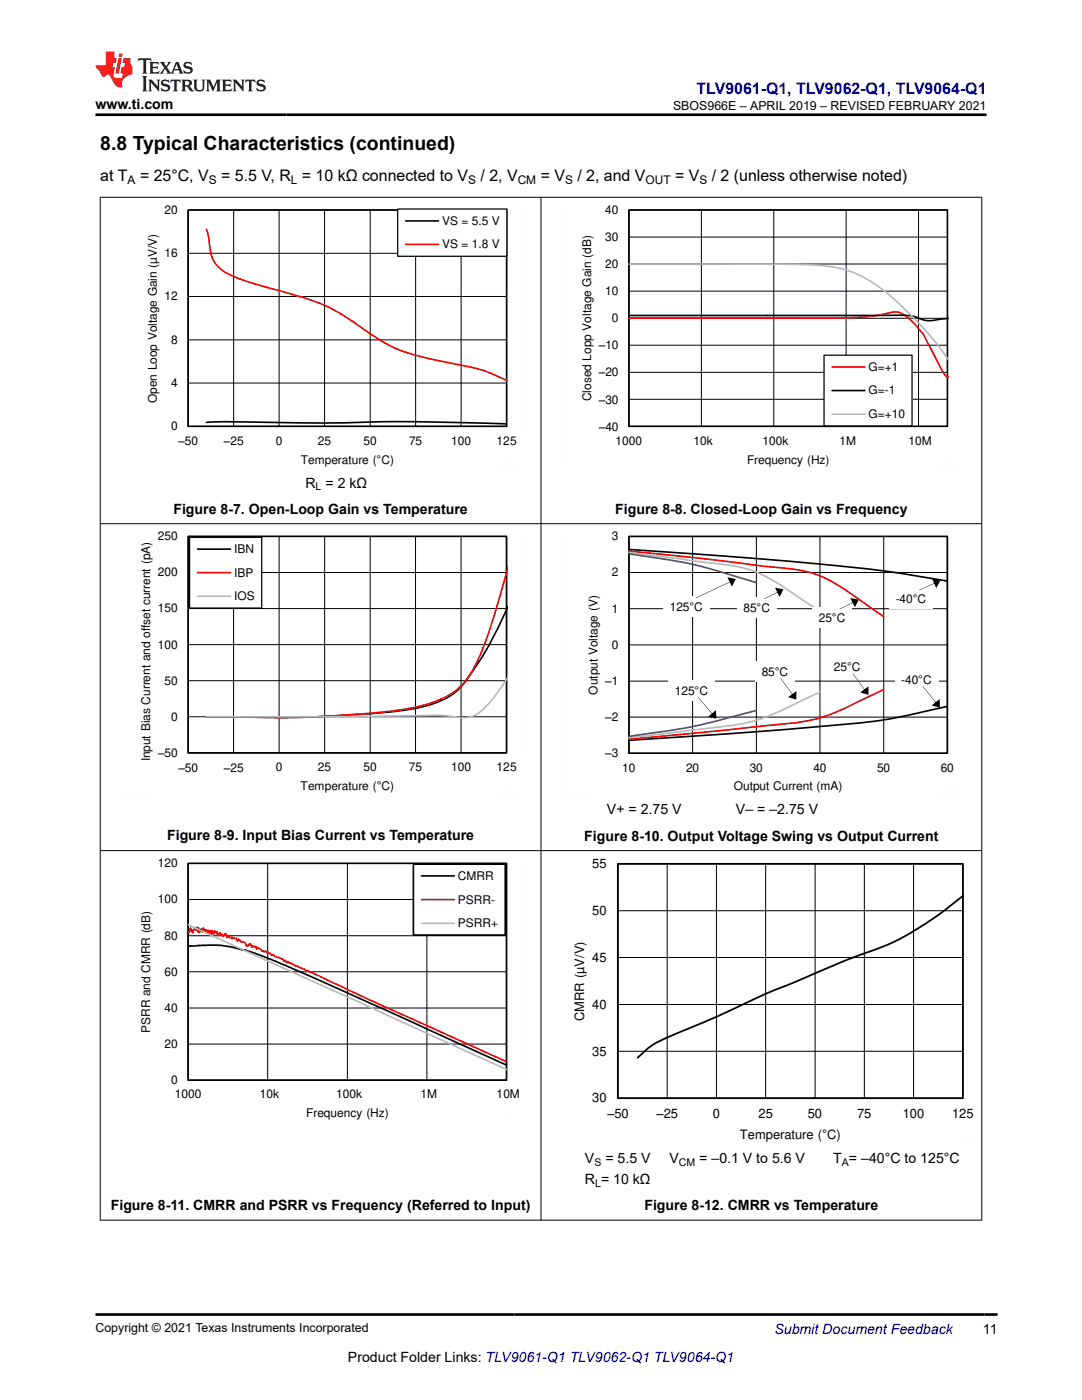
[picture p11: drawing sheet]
<svg xmlns="http://www.w3.org/2000/svg" width="216mm" height="279mm" viewBox="0 0 216 279" stroke-linecap="round" stroke-linejoin="round" font-family="sans-serif">
<defs><g id="words">
<text font-size="3.9" x="20" y="29.9">8.8 Typical Characteristics (continued)</text>
<text font-size="3.2" fill="#00f" x="139" y="18.7">TLV9061-Q1, TLV9062-Q1, TLV9064-Q1</text>
<g font-size="3.2">
<text x="20" y="36.1">at T</text>
<text x="27.9" y="36.1">= 25°C, V</text>
<text x="44.1" y="36.1">= 5.5 V, R = 10 kΩ connected to V</text>
<text x="95.9" y="36.1">/ 2, V</text>
<text x="107.9" y="36.1">= V</text>
<text x="115.2" y="36.1">/ 2, and V</text>
<text x="134.7" y="36.1">= V</text>
<text x="142" y="36.1">/ 2 (unless otherwise noted)</text>
</g>
<g font-size="2.8">
<text x="19" y="21.8">www.ti.com</text>
<text x="60.9" y="97.3">R = 2 kΩ</text>
<text x="34.6" y="102.5">Figure 8-7. Open-Loop Gain vs Temperature</text>
<text x="122.8" y="102.5">Figure 8-8. Closed-Loop Gain vs Frequency</text>
<text x="33.3" y="167.7">Figure 8-9. Input Bias Current vs Temperature</text>
<text x="116.6" y="167.8">Figure 8-10. Output Voltage Swing vs Output Current</text>
<text x="121.1" y="162.5">V+ = 2.75 V</text>
<text x="146.9" y="162.5">V– = –2.75 V</text>
<text x="116.7" y="232.1">V</text>
<text x="120.8" y="232.1">= 5.5 V</text>
<text x="133.6" y="232.1">V</text>
<text x="139.5" y="232.1">= –0.1 V to 5.6 V</text>
<text x="166.3" y="232.1">T = –40°C to 125°C</text>
<text x="116.7" y="236.3">R = 10 kΩ</text>
<text x="22.1" y="241.5">Figure 8-11. CMRR and PSRR vs Frequency (Referred to Input)</text>
<text x="128.6" y="241.5">Figure 8-12. CMRR vs Temperature</text>
<text x="196.1" y="266.1">11</text>
<text x="69.4" y="271.7">Product Folder Links: TLV9061-Q1 TLV9062-Q1 TLV9064-Q1</text>
</g>
<text font-size="2.8" fill="#00f" x="154.5" y="266.2">Submit Document Feedback</text>
<g font-size="2.6">
<text x="118.2" y="173.2">55</text>
<text x="118.2" y="182.6">50</text>
<text x="118.2" y="192">45</text>
<text x="116.5" y="203.7" transform="rotate(-90 116.5 203.7)">CMRR (µV/V)</text>
<text x="118.2" y="201.3">40</text>
<text x="118.2" y="210.7">35</text>
<text x="118.2" y="220">30</text>
<text x="121.2" y="223.2">±50</text>
<text x="131" y="223.2">±25</text>
<text x="142.3" y="223.1">0</text>
<text x="147.6" y="227.2">Temperature (ÉC)</text>
<text x="151.4" y="223.1">25</text>
<text x="161.2" y="223.1">50</text>
<text x="171" y="223.1">75</text>
<text x="180.1" y="223.1">100</text>
<text x="190" y="223.1">125</text>
</g>
<g font-size="2.5">
<text x="134.3" y="21.9">SBOS966E – APRIL 2019 – REVISED FEBRUARY 2021</text>
<text x="19" y="265.9">Copyright © 2021 Texas Instruments Incorporated</text>
</g>
<g font-size="2.4">
<text x="25.5" y="36.7">A</text>
<text x="41.7" y="36.7">S</text>
<text x="58" y="36.7">L</text>
<text x="93.4" y="36.7">S</text>
<text x="103.3" y="36.7">CM</text>
<text x="112.7" y="36.7">S</text>
<text x="128.8" y="36.7">OUT</text>
<text x="139.6" y="36.7">S</text>
<text x="32.8" y="42.7">20</text>
<text x="88.2" y="44.9">VS = 5.5 V</text>
<text x="120.8" y="42.7">40</text>
<text x="32.8" y="51.3">16</text>
<text x="88.2" y="49.6">VS = 1.8 V</text>
<text x="120.8" y="53.5">20</text>
<text x="120.8" y="48.1">30</text>
<text x="32.8" y="60">12</text>
<text x="120.8" y="58.9">10</text>
<text x="122.1" y="64.3">0</text>
<text x="34.2" y="68.6">8</text>
<text x="119.5" y="69.7">±10</text>
<text x="34.2" y="77.2">4</text>
<text x="119.5" y="75.1">±20</text>
<text x="173.3" y="74">G=+1</text>
<text x="31.3" y="80.4" transform="rotate(-90 31.3 80.4)">Open Loop Voltage Gain (µV/V)</text>
<text x="117.9" y="80.1" transform="rotate(-90 117.9 80.1)">Closed Lopp Voltage Gain (dB)</text>
<text x="119.5" y="80.5">±30</text>
<text x="173.3" y="78.7">G=-1</text>
<text x="173.3" y="83.4">G=+10</text>
<text x="34.2" y="85.9">0</text>
<text x="35.6" y="88.8">±50</text>
<text x="44.7" y="88.8">±25</text>
<text x="55.1" y="88.7">0</text>
<text x="63.5" y="88.7">25</text>
<text x="72.5" y="88.7">50</text>
<text x="81.6" y="88.7">75</text>
<text x="90" y="88.7">100</text>
<text x="99.1" y="88.7">125</text>
<text x="119.5" y="85.9">±40</text>
<text x="122.8" y="88.7">1000</text>
<text x="138.4" y="88.7">10k</text>
<text x="152.1" y="88.7">100k</text>
<text x="167.5" y="88.7">1M</text>
<text x="181.3" y="88.7">10M</text>
<text x="60" y="92.5">Temperature (ÉC)</text>
<text x="149.1" y="92.5">Frequency (Hz)</text>
<text x="31.5" y="107.8">250</text>
<text x="122.1" y="107.8">3</text>
<text x="46.7" y="110.4">IBN</text>
<text x="31.5" y="115">200</text>
<text x="46.7" y="115.1">IBP</text>
<text x="46.7" y="119.8">IOS</text>
<text x="122.1" y="115">2</text>
<text x="31.5" y="122.2">150</text>
<text x="122.1" y="122.3">1</text>
<text x="133.6" y="122">125É</text>
<text x="138.5" y="122">C</text>
<text x="148.4" y="122.1">85</text>
<text x="151" y="122.1">ÉC</text>
<text x="163.4" y="124.2">25ÉC</text>
<text x="178.7" y="120.4">-40ÉC</text>
<text x="31.5" y="129.4">100</text>
<text x="122.1" y="129.5">0</text>
<text x="32.8" y="136.6">50</text>
<text x="120.8" y="136.7">±1</text>
<text x="152" y="134.9">85ÉC</text>
<text x="166.4" y="134">25ÉC</text>
<text x="179.8" y="136.5">-40ÉC</text>
<text x="34.2" y="143.8">0</text>
<text x="119.3" y="138.6" transform="rotate(-90 119.3 138.6)">Output Voltage (V)</text>
<text x="120.8" y="143.9">±2</text>
<text x="134.7" y="138.7">125</text>
<text x="138.6" y="138.7">ÉC</text>
<text x="30" y="152" transform="rotate(-90 30 152)">Input Bias Current and offset current (pA)</text>
<text x="31.5" y="151.1">±50</text>
<text x="35.6" y="154">±50</text>
<text x="44.7" y="154">±25</text>
<text x="55" y="153.9">0</text>
<text x="63.5" y="153.9">25</text>
<text x="72.5" y="153.9">50</text>
<text x="81.6" y="153.9">75</text>
<text x="90" y="153.9">100</text>
<text x="99.1" y="153.9">125</text>
<text x="120.8" y="151.2">±3</text>
<text x="124.2" y="154">10</text>
<text x="136.9" y="154">20</text>
<text x="149.6" y="154">30</text>
<text x="162.3" y="154">40</text>
<text x="175" y="154">50</text>
<text x="187.7" y="154">60</text>
<text x="60" y="157.7">Temperature (ÉC)</text>
<text x="146.4" y="157.8">Output Current (mA)</text>
<text x="31.5" y="173.1">120</text>
<text x="91.4" y="175.6">CMRR</text>
<text x="31.5" y="180.3">100</text>
<text x="91.4" y="180.3">PSRR-</text>
<text x="91.4" y="185">PSRR+</text>
<text x="32.8" y="187.5">80</text>
<text x="32.8" y="194.7">60</text>
<text x="32.8" y="201.9">40</text>
<text x="30" y="206.1" transform="rotate(-90 30 206.1)">PSRR and CMRR (dB)</text>
<text x="32.8" y="209.2">20</text>
<text x="34.2" y="216.4">0</text>
<text x="34.9" y="219.2">1000</text>
<text x="51.8" y="219.2">10k</text>
<text x="67.1" y="219.2">100k</text>
<text x="83.9" y="219.2">1M</text>
<text x="99.1" y="219.2">10M</text>
<text x="61.1" y="223">Frequency (Hz)</text>
</g>
<g font-size="2.1">
<text x="63" y="97.9">L</text>
<text x="118.6" y="232.6">S</text>
<text x="135.5" y="232.6">CM</text>
<text x="168" y="232.6">A</text>
<text x="118.8" y="236.9">L</text>
</g>
</g></defs>
<path d="M37.6 41.9h63.5v43.2h-63.5zM37.6 59.2h63.5M37.6 50.6h63.5M46.6 41.9v43.2M55.7 41.9v43.2M64.8 41.9v43.2M73.9 41.9v43.2M82.9 41.9v43.2M92 41.9v43.2M37.6 76.4h63.5M37.6 67.8h63.5" fill="none" stroke="#000" stroke-width=".2"/>
<path d="M37.5 41.9h63.6v43.2h-63.6zM41.2 84.3a396.7 396.7 0 0 1 22.3 .1h4a468.4 468.4 0 0 1 33.6 .2" fill="none" stroke="#000" stroke-width=".33"/>
<path d="M41.2 45.7l.5 2.4a6.9 6.9 0 0 0 4 6.7 87.7 87.7 0 0 0 13.3 4.1 36.5 36.5 0 0 1 13.8 6.9 29.6 29.6 0 0 0 13.1 5.8l2.8 .6a38.4 38.4 0 0 1 10.8 3l1.6 .7" fill="none" stroke="#f00" stroke-width=".33"/>
<path d="M79.3 41.7h21.8v9.4h-21.8z" fill-rule="evenodd" fill="#fff"/>
<path d="M79.3 41.7h21.8v9.4h-21.8z" fill="none" stroke="#000" stroke-width=".25"/>
<path d="M80.9 44.1h6.6M125.5 41.9h63.5v43.2h-63.5zM125.5 63h27.6M180.7 62.9l1.5 .2 2.9 .9 4.2-.4M180.7 62.9l-27.6 .1" fill="none" stroke="#000" stroke-width=".33"/>
<path d="M80.9 48.8h6.6M125.5 63.5h27.6M180.7 63l1.7 1.6 1.9 2.2 3.9 7.5 .7 .9 .4 .1M180.7 63.1l-1.1-.7-1-.1-4 .7-3.6 .4-17.9 .1" fill="none" stroke="#f00" stroke-width=".33"/>
<path d="M24 40.9v52.2M36.3 40.9h67.7M104 40.9v45.4M24 93.1h6.2M97.8 93.1h6.2" fill="none" stroke="#fefefe" stroke-width=".2" stroke-dasharray=".4 .1" stroke-linecap="butt"/>
<path d="M125.5 58.1h63.5M125.5 52.7h63.5M125.5 47.3h63.5M140 41.9v43.2M154.4 41.9v43.2M168.8 41.9v43.2M183.3 41.9v43.2M189 41.9h-63.5v43.2h63.5M125.5 79.7h63.5M125.5 74.3h63.5M125.5 68.9h63.5M125.5 63.5h63.5" fill="none" stroke="#000" stroke-width=".2"/>
<path d="M125.5 52.7h32.7l4.9 .2 3.3 .4 3.5 .9 3.5 1.7 3.5 2.5 3.9 3.5M180.7 61.9l4.5 4.7 2.3 2.7 1.8 2.6" fill="none" stroke="#b8b8b8" stroke-width=".33"/>
<path d="M164.4 70.9h17.6v14.1h-17.6z" fill-rule="evenodd" fill="#fff"/>
<path d="M164.4 70.9h17.6v14.1h-17.6z" fill="none" stroke="#000" stroke-width=".25"/>
<path d="M166 73.3h6.6M101.4 113.2l-.4 1.2a114.7 114.7 0 0 1-6 18.1 13.1 13.1 0 0 1-8.4 7.6 58.5 58.5 0 0 1-15.6 2.5 253.6 253.6 0 0 1-28.2 .5h-1.6" fill="none" stroke="#f00" stroke-width=".33"/>
<path d="M166 77.9h6.6M37.5 107h63.6v43.3h-63.6zM101.4 121.1l-.2 .4a63.7 63.7 0 0 1-9.7 16.1 17.9 17.9 0 0 1-9.8 4 234.5 234.5 0 0 1-37.4 1.5h-3.1" fill="none" stroke="#000" stroke-width=".33"/>
<path d="M166 82.7h6.6M101.4 135.2a29.7 29.7 0 0 1-5.8 7 5.6 5.6 0 0 1-4.7 .9 55.4 55.4 0 0 0-10.6-.2l-39.1 .2" fill="none" stroke="#b8b8b8" stroke-width=".33"/>
<path d="M111.9 40.9v52.2M124.2 40.9h67.7M191.9 40.9v45.4M111.9 93.1h6.2M185.7 93.1h6.2" fill="none" stroke="#fefefe" stroke-width=".2" stroke-dasharray=".4 .1" stroke-linecap="butt"/>
<path d="M37.6 107.1h63.5v43.1h-63.5zM37.6 114.3h63.5M46.6 107.1v43.1M55.7 107.1v43.1M64.8 107.1v43.1M73.9 107.1v43.1M82.9 107.1v43.1M92 107.1v43.1M37.6 135.8h63.5M37.6 128.7h63.5M37.6 121.5h63.5M37.6 143h63.5" fill="none" stroke="#000" stroke-width=".2"/>
<path d="M37.8 107.2h14.4v14.2h-14.4z" fill-rule="evenodd" fill="#fff"/>
<path d="M37.8 107.2h14.4v14.2h-14.4z" fill="none" stroke="#000" stroke-width=".25"/>
<path d="M39.4 109.6h6.6M125.5 107.1h63.5v43.2h-63.5zM125.5 109.7l21.9 1.5 15.1 1.3a258.6 258.6 0 0 1 26.5 3.5M189 141a117.8 117.8 0 0 1-21.9 3.7l-18.5 1.5-23.1 1.5" fill="none" stroke="#000" stroke-width=".33"/>
<path d="M39.4 114.3h6.6M125.5 110l13.9 1.4 12.7 1.6a42 42 0 0 1 11.5 1.9 59.4 59.4 0 0 1 10.6 6.7l2.1 1.4M176.3 137.6l-4.2 2.1a36.5 36.5 0 0 1-16.6 4.9l-30 2.9" fill="none" stroke="#f00" stroke-width=".33"/>
<path d="M39.4 119h6.6M125.5 110.3l13.9 1.8a45.5 45.5 0 0 1 11.5 2.1 62.5 62.5 0 0 1 10.6 6.4l2.1 1.4M163.6 138.1l-4.2 2a39.3 39.3 0 0 1-17.7 5.2l-16.2 1.9" fill="none" stroke="#b8b8b8" stroke-width=".33"/>
<path d="M24 106v52.3M36.3 106h67.7M104 106v45.4M111.9 106v52.4M124.2 106h67.7M191.9 106v45.5M24 158.2h6.2M97.8 158.2h6.2M111.9 158.3h6.2M185.7 158.3h6.2" fill="none" stroke="#fefefe" stroke-width=".2" stroke-dasharray=".4 .1" stroke-linecap="butt"/>
<path d="M125.5 107.1h63.5v43.2h-63.5zM125.5 114.3h63.5M138.2 107.1v43.2M150.9 107.1v43.2M163.6 107.1v43.2M176.3 107.1v43.2M125.5 135.9h63.5M125.5 128.7h63.5M125.5 121.5h63.5M125.5 143.1h63.5" fill="none" stroke="#000" stroke-width=".2"/>
<path d="M125.5 110.5a109.8 109.8 0 0 1 19.6 4l5.8 1.8M150.9 141.8a137.7 137.7 0 0 1-25.4 5.2" fill="none" stroke="#295c75" stroke-width=".33"/>
<path d="M133.4 135.9h9.3v4h-9.3z" fill-rule="evenodd" fill="#fff"/>
<path d="M139.2 139.2l3.1 3.5zM141.3 143.1l1.5-1.4 .2 1.7z" fill="#000"/>
<path d="M150.7 132.1h8v4h-8z" fill-rule="evenodd" fill="#fff"/>
<path d="M155.7 135.4l2.6 3.4zM157.3 139.1l1.6-1.2v1.7z" fill="#000"/>
<path d="M165.1 131.1h7.9v4h-7.9z" fill-rule="evenodd" fill="#fff"/>
<path d="M170.1 134.4l2.5 3.5zM171.6 138.2l1.7-1.2v1.7z" fill="#000"/>
<path d="M178.6 133.6h8.7v4.1h-8.7z" fill-rule="evenodd" fill="#fff"/>
<path d="M184.1 137l2.8 3.4zM185.9 140.8l1.6-1.3 .1 1.7z" fill="#000"/>
<path d="M132.4 119.1h9.3v4h-9.3z" fill-rule="evenodd" fill="#fff"/>
<path d="M138.9 119.3l7-3.3zM145.2 115.2l1.6 .4-.8 1.5z" fill="#000"/>
<path d="M147.1 119.2h7.9v4.1h-7.9z" fill-rule="evenodd" fill="#fff"/>
<path d="M152.5 119.5l2.9-1.5zM154.7 117.3l1.6 .3-.7 1.5z" fill="#000"/>
<path d="M162.1 121.3h7.9v4h-7.9z" fill-rule="evenodd" fill="#fff"/>
<path d="M167.5 121.5l2.9-1.4zM169.7 119.4l1.7 .3-.8 1.5z" fill="#000"/>
<path d="M177.5 117.5h8.7v4h-8.7z" fill-rule="evenodd" fill="#fff"/>
<path d="M183.4 117.7l3.3-1.4zM186 115.5l1.6 .4-.8 1.5z" fill="#000"/>
<path d="M37.5 172.3h63.6v43.3h-63.6zM37.5 179.5h63.6M53.4 172.3v43.3M69.3 172.3v43.3M85.2 172.3v43.3M37.5 193.9h63.6M37.5 186.7h63.6M37.5 208.4h63.6M37.5 201.2h63.6" fill="none" stroke="#000" stroke-width=".2"/>
<path d="M37.5 172.3h63.6v43.3h-63.6zM37.5 188.8h1.8l.4-.2h4l2.3 .3 2.5 .7h.5l6.8 2.6 16 7.1M71.7 199.2l29.4 13.4" fill="none" stroke="#000" stroke-width=".33"/>
<path d="M37.5 186.1a.75 .75 0 0 0 .5-.9l.2 .7 .1-.3 .2 .6 .2-.8 .4 .2 .2-.5 .2 .8 .1-.8 .2 1 .4-.7 .2 .6 .2-.8 .1 .4 .2-.1 .1 .6 .2-.6 .2 .7 .3-.5 .1 .5 .2-.5 .2 .8 .1-.8 .3 .7 .3-.6 .2 .4 .2-.3 .1 .8 .5-.6 .2 .6 .1-.3 .3 .5 .2-.4h.2l.1-.2 .3 .8 .2-.2 .3 .3 .3-.2 .2 .4 .1-.3 .4 .2a.46 .46 0 0 1 .6 .6l.2-.5 .5 .5 .5 .1a.71 .71 0 0 1 .5 .7l.4 .1 .1-.4 .2 .2 .1-.3 .4 .7 .2-.2 .2 .2 .3-.1 .2 .6 .2-.4 .6 .3 .3 .4 .2-.1 .1 .2a.36 .36 0 0 1 .4-.1 .36 .36 0 0 1 .3 .4l.2-.1 .2 .2h.2l.3 .4a.47 .47 0 0 1 .7 .2l1.2 .4a.83 .83 0 0 1 .7 .6l.1-.3 .3 .5 .3-.2 .2 .3 1 .4a.46 .46 0 0 0 .6 .2l2.5 1.3 .7 .1 2.5 1.2 .3 .2 6.9 3.2 28.9 13.1" fill="none" stroke="#f00" stroke-width=".33"/>
<path d="M37.5 184.5l63.6 28.9" fill="none" stroke="#b8b8b8" stroke-width=".33"/>
<path d="M82.5 172.5h18.3v14.1h-18.3z" fill-rule="evenodd" fill="#fff"/>
<path d="M82.5 172.5h18.3v14.1h-18.3zM84.1 174.8h6.6" fill="none" stroke="#000" stroke-width=".33"/>
<path d="M84.1 179.5h6.6" fill="none" stroke="#f00" stroke-width=".33"/>
<path d="M84.1 184.3h6.6" fill="none" stroke="#b8b8b8" stroke-width=".33"/>
<path d="M24 171.3v52.3M36.3 171.3h67.7M104 171.3v45.4M24 223.6h6.2M97.8 223.6h6.2" fill="none" stroke="#fefefe" stroke-width=".2" stroke-dasharray=".4 .1" stroke-linecap="butt"/>
<g fill="none" stroke="#000" stroke-width=".2">
<path d="M19.9 39.4h176.1M20 39.3v204.3M107.9 39.3v204.3M195.9 39.3v204.3M19.9 104.5h176.1M19.9 169.8h176.1M123.3 172.4h68.8v46.8h-68.8zM133.1 172.4v46.8M143 172.4v46.8M152.8 172.4v46.8M162.6 172.4v46.8M172.5 172.4v46.8"/>
<path d="M182.3 172.4v46.8M123.3 191.1h68.8M123.3 181.8h68.8M123.3 209.8h68.8M123.3 200.5h68.8M19.9 243.5h176.1"/>
</g>
<path d="M123.3 172.4h68.8v46.8h-68.8zM192.1 178.8a68.5 68.5 0 0 1-15.6 10 251.2 251.2 0 0 0-19.5 7.8 179.1 179.1 0 0 0-14 6.3l-5.7 2.4a43.5 43.5 0 0 0-7.7 3.7l-2.4 2.1" fill="none" stroke="#000" stroke-width=".36"/>
<path d="M108.6 171.3v56.6M121.9 171.3h73.3M195.2 171.3v49.1M108.6 227.8h6.7M188.5 227.8h6.7" fill="none" stroke="#fefefe" stroke-width=".2" stroke-dasharray=".4 .2" stroke-linecap="butt"/>
<path d="M27.7 11.6l-.2 .6 .5-.2h.6v.1v2.2l-.2 .4h1l-.2-.4v-2.2v-.1h.5l.5 .2-.1-.6zM29.8 12.4l.2 .3v1.6l-.2 .4h1.9l.1-.6a1.08 1.08 0 0 1-1.3 .2v-.7h.6l.4 .2v-.7l-.4 .2h-.6v-.5l.2-.2a1 1 0 0 1 1 .3l-.1-.5zM31.8 12.4l1 1.1-1 1.2h.9l-.2-.2 .4-.8 .5 .8-.2 .2h1.6l-.2-.2 .1-.5h1l.1 .5-.1 .2h.9l-.2-.4-.8-1.9h-.5l-1 2.1-.8-1.1 .9-1h-.8l.2 .2-.5 .6-.3-.6 .1-.2zM35.2 12.8l.4 1h-.8zM36.8 12.5a.65 .65 0 0 0-.2 .7 .65 .65 0 0 0 .6 .5l.7 .1 .1 .3a.79 .79 0 0 1-.7 .4 .79 .79 0 0 1-.7-.5l.1 .7 .2-.1a.93 .93 0 0 0 1.1 0 .93 .93 0 0 0 .4-.9 1.46 1.46 0 0 0-1.2-.6l-.1-.3a1.09 1.09 0 0 1 1.2 .2l-.2-.6-.1 .1-.6-.2zM28.4 15.2l.2 .4v2.2l-.2 .4h1l-.2-.4v-2.2l.2-.4zM29.6 15.9l.2 .4v1.5l-.2 .4h.8l-.3-.4v-1.3l1.7 1.8v-2l.2-.4h-.8l.2 .2 .1 1.1-1.2-1.3zM32.3 16a.65 .65 0 0 0-.2 .8 .65 .65 0 0 0 .7 .4l.6 .2 .1 .2a.79 .79 0 0 1-.7 .4 .79 .79 0 0 1-.7-.5l.1 .7 .2-.1a.93 .93 0 0 0 1.1 .1 .93 .93 0 0 0 .4-1 1.46 1.46 0 0 0-1.2-.5l-.1-.4a1.09 1.09 0 0 1 1.2 .2l-.2-.6-.1 .1-.6-.1zM34.1 15.9l-.1 .6a.63 .63 0 0 1 .7-.3l.1 1.6-.3 .4h1l-.2-.4v-1.6a.66 .66 0 0 1 .8 .3l-.1-.6zM36.2 15.9l.2 .4v1.5l-.2 .4h.9l-.2-.2v-.7h.5l.1 .2a.79 .79 0 0 0 1.2 .6l-1-.9a.61 .61 0 0 0 .6-.6 .61 .61 0 0 0-.5-.7zM36.9 16.2h.2a.47 .47 0 0 1 .5 .1 .47 .47 0 0 1 .1 .5l-.2 .1-.6 .1zM38.5 15.9l.2 .2a2.27 2.27 0 0 0 .4 2 1.04 1.04 0 0 0 1.7-.7v-1.3l.2-.2h-.8l.2 .4v1.1a.6 .6 0 0 1-.6 .6 .6 .6 0 0 1-.6-.6v-1.1l.3-.4zM41.1 15.9l.2 .4v1.5l-.2 .4h.7l-.2-.4v-1.4l.9 1.9 .8-1.9v1.4l-.2 .4h1l-.3-.4v-1.5l.3-.4h-.8l-.7 1.5-.7-1.5zM44.3 15.9l.2 .4v1.5l-.2 .4h1.9l.1-.6a1.09 1.09 0 0 1-1.3 .2v-.7h.6l.4 .2v-.6l-.4 .2h-.6v-.6l.2-.1a1.01 1.01 0 0 1 1 .3l-.1-.6zM46.4 15.9l.3 .4v1.5l-.3 .4h.8l-.2-.4v-1.3l1.6 1.8v-2l.2-.4h-.7l.2 .2v1.1l-1.2-1.3zM49 15.9l-.1 .6a.63 .63 0 0 1 .8-.3v1.6l-.3 .4h1l-.2-.4v-1.6a.66 .66 0 0 1 .8 .3l-.1-.6zM51.4 16a.65 .65 0 0 0-.2 .8 .65 .65 0 0 0 .6 .4l.6 .2 .2 .2a.79 .79 0 0 1-.8 .4 .79 .79 0 0 1-.6-.5l.1 .7 .2-.1a.93 .93 0 0 0 1 .1 .93 .93 0 0 0 .5-1 1.46 1.46 0 0 0-1.3-.5l-.1-.4a1.09 1.09 0 0 1 1.3 .2l-.2-.6-.2 .1-.5-.1z" fill="#231f20"/>
<path d="M21.1 10.3v2.7h-2.1l.1 .4 .9 1a.95 .95 0 0 0 .9 .9 .59 .59 0 0 1 .6-.4 .59 .59 0 0 1 .5 .3l.4 .8a1.59 1.59 0 0 0 2.1 1.4 1.61 1.61 0 0 1 1-2.3l1-.3-.1-1.5a1.59 1.59 0 0 1-.4-1.7h-1.4l-.2 .9h.5l-.1 .9h-.5l-.2 .9v.3l.4 .1-.2 .9h-.6a.73 .73 0 0 1-1.1-.7l.3-1.5h-.5l.2-.9h.5l.2-.9h-.5v-1.3zM23.6 11.6l-.6 3.1h.7l.6-3.1zM23.8 10.7l-.1 .6h.7l.1-.6z" fill="#ed1c24"/>
<path d="M19 22.9h177.8M19 262.3h180" fill="none" stroke="#000" stroke-width=".53"/>
<use href="#words"/>
</svg>
